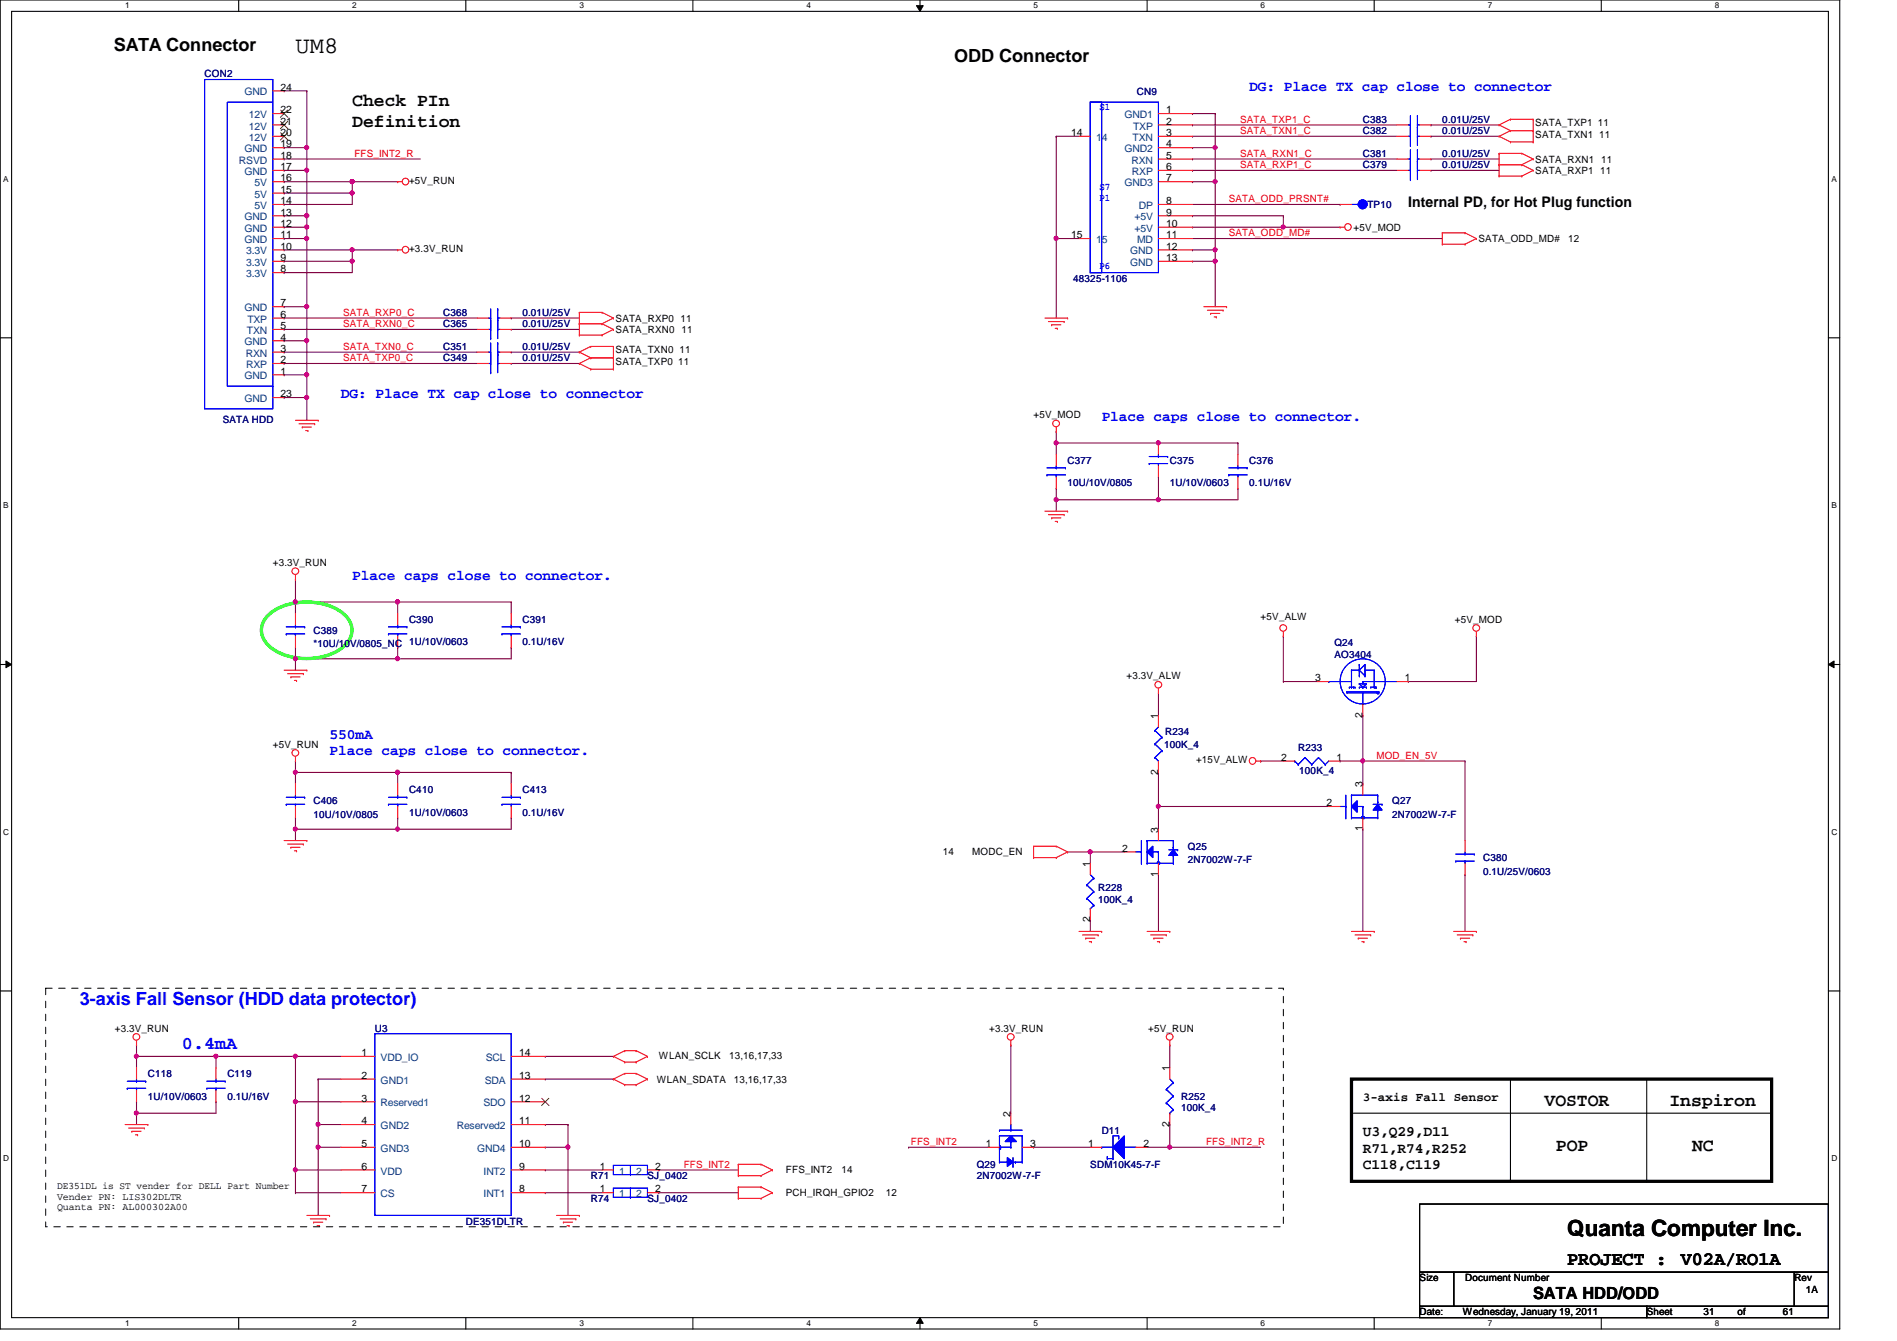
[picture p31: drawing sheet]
<svg xmlns="http://www.w3.org/2000/svg" width="297mm" height="210mm" viewBox="0 0 297 210" stroke-linecap="round" stroke-linejoin="round" font-family="sans-serif">
<defs><g id="words">
<text font-size="3.7" x="46.3" y="8.3">UM8</text>
<text font-size="3.5" x="245.4" y="193.5">Quanta Computer Inc.</text>
<g font-size="3">
<text x="245.4" y="198.1">PROJECT :</text>
<text x="263.2" y="198.1">V02A/RO1A</text>
</g>
<g font-size="2.8">
<text x="17.8" y="8">SATA Connector</text>
<text x="149.4" y="9.7">ODD Connector</text>
<text x="55.2" y="16.6">Check PIn</text>
<text x="55.2" y="19.8">Definition</text>
<text x="241.8" y="173.1">VOSTOR</text>
<text x="261.4" y="173.1">Inspiron</text>
<text x="243.6" y="180.2">POP</text>
<text x="265" y="180.2">NC</text>
</g>
<g font-size="2.8" fill="#00f">
<text x="12.5" y="157.3">3-axis Fall Sensor (HDD data protector)</text>
<text x="28.5" y="164.2">0.4mA</text>
</g>
<text font-size="2.6" x="240.1" y="203.3">SATA HDD/ODD</text>
<g font-size="2.3" fill="#00f">
<text x="195.6" y="14.3">DG: Place TX cap close to connector</text>
<text x="53.4" y="62.3">DG: Place TX cap close to connector</text>
<text x="172.5" y="65.9">Place caps close to connector.</text>
<text x="55.2" y="90.8">Place caps close to connector.</text>
<text x="51.6" y="115.7">550mA</text>
<text x="51.6" y="118.2">Place caps close to connector.</text>
</g>
<g font-size="2.3">
<text x="220.5" y="32.3">Internal PD, for Hot Plug function</text>
<text x="213.4" y="177.9">U3,Q29,D11</text>
<text x="213.4" y="180.4">R71,R74,R252</text>
<text x="213.4" y="183">C118,C119</text>
</g>
<text font-size="1.9" x="213.4" y="172.3">3-axis Fall Sensor</text>
<g font-size="1.6" fill="#000080">
<text x="32" y="12.1">CON2</text>
<text x="178" y="14.9">CN9</text>
<text x="213.4" y="21">C382</text>
<text x="213.4" y="19.2">C383</text>
<text x="225.8" y="21">0.01U/25V</text>
<text x="225.8" y="19.2">0.01U/25V</text>
<text x="213.4" y="26.3">C379</text>
<text x="213.4" y="24.6">C381</text>
<text x="225.8" y="26.3">0.01U/25V</text>
<text x="225.8" y="24.6">0.01U/25V</text>
<text x="214.1" y="32.6">TP10</text>
<text x="168.1" y="44.1">48325-1106</text>
<text x="69.4" y="49.4">C368</text>
<text x="69.4" y="51.2">C365</text>
<text x="81.8" y="49.4">0.01U/25V</text>
<text x="81.8" y="51.2">0.01U/25V</text>
<text x="69.4" y="56.6">C349</text>
<text x="69.4" y="54.8">C351</text>
<text x="81.8" y="56.6">0.01U/25V</text>
<text x="81.8" y="54.8">0.01U/25V</text>
<text x="34.9" y="66.2">SATA HDD</text>
<text x="167.2" y="72.6">C377</text>
<text x="167.2" y="76.1">10U/10V/0805</text>
<text x="183.2" y="72.6">C375</text>
<text x="183.2" y="76.1">1U/10V/0603</text>
<text x="195.6" y="72.6">C376</text>
<text x="195.6" y="76.1">0.1U/16V</text>
<text x="49.1" y="99.2">C389</text>
<text x="49.1" y="101.3">*10U/10V/0805_NC 1U/10V/0603</text>
<text x="64" y="97.5">C390</text>
<text x="81.8" y="97.5">C391</text>
<text x="81.8" y="101">0.1U/16V</text>
<text x="209" y="101.2">Q24</text>
<text x="209" y="103">AO3404</text>
<text x="182.3" y="117">100K_4</text>
<text x="182.5" y="115.1">R234</text>
<text x="203.3" y="117.6">R233</text>
<text x="49.1" y="125.9">C406</text>
<text x="64" y="124.1">C410</text>
<text x="81.8" y="124.1">C413</text>
<text x="203.5" y="121.1">100K_4</text>
<text x="218" y="125.9">Q27</text>
<text x="49.1" y="128">10U/10V/0805</text>
<text x="64" y="127.7">1U/10V/0603</text>
<text x="81.8" y="127.7">0.1U/16V</text>
<text x="218" y="128">2N7002W-7-F</text>
<text x="186" y="133">Q25</text>
<text x="186" y="135.1">2N7002W-7-F</text>
<text x="232.2" y="134.8">C380</text>
<text x="232.2" y="136.9">0.1U/25V/0603</text>
<text x="172" y="139.4">R228</text>
<text x="172" y="141.4">100K_4</text>
<text x="58.7" y="161.5">U3</text>
<text x="23.2" y="168.6">C118</text>
<text x="23.2" y="172.1">1U/10V/0603</text>
<text x="35.6" y="168.6">C119</text>
<text x="35.6" y="172.1">0.1U/16V</text>
<text x="185" y="172.1">R252</text>
<text x="185" y="173.9">100K_4</text>
<text x="172.5" y="177.5">D11</text>
<text x="92.5" y="184.6">R71</text>
<text x="101.4" y="184.6">SJ_0402</text>
<text x="152.9" y="182.8">Q29</text>
<text x="152.9" y="184.6">2N7002W-7-F</text>
<text x="170.7" y="182.8">SDM10K45-7-F</text>
<text x="72.9" y="191.7">DE351DLTR</text>
<text x="92.5" y="188.1">R74</text>
<text x="101.4" y="188.1">SJ_0402</text>
</g>
<g font-size="1.6" fill="#004080">
<text x="38.3" y="14.9">GND</text>
<text x="38.3" y="23.8">GND</text>
<text x="39" y="18.5">12V</text>
<text x="39" y="22.1">12V</text>
<text x="39" y="20.3">12V</text>
<text x="171.6" y="22.1">14</text>
<text x="176.1" y="18.5">GND1</text>
<text x="176.1" y="23.8">GND2</text>
<text x="177.3" y="22.1">TXN</text>
<text x="177.4" y="20.3">TXP</text>
<text x="37.4" y="25.6">RSVD</text>
<text x="38.3" y="27.4">GND</text>
<text x="39.9" y="29.2">5V</text>
<text x="176.1" y="29.2">GND3</text>
<text x="177.2" y="25.6">RXN</text>
<text x="177.2" y="27.4">RXP</text>
<text x="38.3" y="34.5">GND</text>
<text x="39.9" y="32.7">5V</text>
<text x="39.9" y="30.9">5V</text>
<text x="177.6" y="34.5">+5V</text>
<text x="178.3" y="32.7">DP</text>
<text x="38.3" y="36.3">GND</text>
<text x="38.3" y="38.1">GND</text>
<text x="38.5" y="39.8">3.3V</text>
<text x="38.5" y="41.6">3.3V</text>
<text x="171.6" y="38.1">15</text>
<text x="177" y="39.8">GND</text>
<text x="177" y="41.6">GND</text>
<text x="177.6" y="36.3">+5V</text>
<text x="178.1" y="38.1">MD</text>
<text x="38.5" y="43.4">3.3V</text>
<text x="38.3" y="48.7">GND</text>
<text x="38.6" y="52.3">TXN</text>
<text x="38.7" y="50.5">TXP</text>
<text x="38.3" y="54.1">GND</text>
<text x="38.3" y="59.4">GND</text>
<text x="38.5" y="55.8">RXN</text>
<text x="38.6" y="57.6">RXP</text>
<text x="38.3" y="62.9">GND</text>
<text x="59.6" y="166.1">VDD_IO</text>
<text x="76.1" y="166.1">SCL</text>
<text x="59.6" y="169.6">GND1</text>
<text x="59.6" y="173.2">Reserved1</text>
<text x="75.7" y="173.2">SDO</text>
<text x="75.9" y="169.6">SDA</text>
<text x="59.6" y="176.7">GND2</text>
<text x="71.5" y="176.7">Reserved2</text>
<text x="59.6" y="180.3">GND3</text>
<text x="59.6" y="183.9">VDD</text>
<text x="74.7" y="180.3">GND4</text>
<text x="75.7" y="183.9">INT2</text>
<text x="96.9" y="183.9">1</text>
<text x="99.6" y="183.9">2</text>
<text x="59.6" y="187.4">CS</text>
<text x="75.7" y="187.4">INT1</text>
<text x="96.9" y="187.4">1</text>
<text x="99.6" y="187.4">2</text>
</g>
<g font-size="1.6">
<text x="43.9" y="17.7">22</text>
<text x="43.9" y="14.2">24</text>
<text x="182.6" y="17.7">1</text>
<text x="43.9" y="21.3">20</text>
<text x="43.9" y="19.5">21</text>
<text x="43.9" y="23.1">19</text>
<text x="167.7" y="21.3">14</text>
<text x="182.6" y="23.1">4</text>
<text x="182.6" y="19.5">2</text>
<text x="182.6" y="21.3">3</text>
<text x="240.4" y="19.8">SATA_TXP1 11</text>
<text x="240.4" y="21.5">SATA_TXN1 11</text>
<text x="43.9" y="24.8">18</text>
<text x="43.9" y="28.4">16</text>
<text x="43.9" y="26.6">17</text>
<text x="64" y="28.8">+5V_RUN</text>
<text x="182.6" y="28.4">7</text>
<text x="182.6" y="24.8">5</text>
<text x="182.6" y="26.6">6</text>
<text x="240.4" y="25.4">SATA_RXN1 11</text>
<text x="240.4" y="27.2">SATA_RXP1 11</text>
<text x="43.9" y="32">14</text>
<text x="43.9" y="35.5">12</text>
<text x="43.9" y="30.2">15</text>
<text x="43.9" y="33.7">13</text>
<text x="182.6" y="32">8</text>
<text x="182.6" y="33.7">9</text>
<text x="182.6" y="35.5">10</text>
<text x="43.9" y="39.1">10</text>
<text x="43.9" y="37.3">11</text>
<text x="43.9" y="40.9">9</text>
<text x="64" y="39.5">+3.3V_RUN</text>
<text x="167.7" y="37.3">15</text>
<text x="182.6" y="37.3">11</text>
<text x="182.6" y="39.1">12</text>
<text x="182.6" y="40.9">13</text>
<text x="212" y="36.1">+5V_MOD</text>
<text x="231.5" y="37.9">SATA_ODD_MD#</text>
<text x="245.6" y="37.9">12</text>
<text x="43.9" y="42.6">8</text>
<text x="43.9" y="48">7</text>
<text x="43.9" y="49.7">6</text>
<text x="43.9" y="53.3">4</text>
<text x="43.9" y="51.5">5</text>
<text x="96.4" y="52.1">SATA_RXN0 11</text>
<text x="96.4" y="50.3">SATA_RXP0 11</text>
<text x="43.9" y="56.9">2</text>
<text x="43.9" y="55.1">3</text>
<text x="43.9" y="58.6">1</text>
<text x="96.4" y="57.1">SATA_TXP0 11</text>
<text x="96.4" y="55.3">SATA_TXN0 11</text>
<text x="43.9" y="62.2">23</text>
<text x="161.8" y="65.4">+5V_MOD</text>
<text x="42.7" y="88.6">+3.3V_RUN</text>
<text x="197.4" y="97.1">+5V_ALW</text>
<text x="227.8" y="97.5">+5V_MOD</text>
<text x="176.4" y="106.3">+3.3V_ALW</text>
<text x="205.9" y="106.6">3</text>
<text x="220" y="106.6">1</text>
<text x="181.4" y="112.6" transform="rotate(-90 181.4 112.6)">1</text>
<text x="213.4" y="112.4" transform="rotate(-90 213.4 112.4)">2</text>
<text x="42.7" y="117">+5V_RUN</text>
<text x="187.3" y="119.5">+15V_ALW</text>
<text x="200.6" y="119.1">2</text>
<text x="209.3" y="119.1">1</text>
<text x="181.4" y="121.2" transform="rotate(-90 181.4 121.2)">2</text>
<text x="213.4" y="123.2" transform="rotate(-90 213.4 123.2)">3</text>
<text x="181.4" y="130.3" transform="rotate(-90 181.4 130.3)">3</text>
<text x="207.7" y="126.2">2</text>
<text x="213.4" y="130.1" transform="rotate(-90 213.4 130.1)">1</text>
<text x="147.6" y="133.9">14</text>
<text x="152.2" y="133.9">MODC_EN</text>
<text x="170.7" y="135.7" transform="rotate(-90 170.7 135.7)">1</text>
<text x="175.7" y="133.3">2</text>
<text x="181.4" y="137.2" transform="rotate(-90 181.4 137.2)">1</text>
<text x="170.7" y="144.4" transform="rotate(-90 170.7 144.4)">2</text>
<text x="18" y="161.5">+3.3V_RUN</text>
<text x="154.9" y="161.5">+3.3V_RUN</text>
<text x="179.8" y="161.5">+5V_RUN</text>
<text x="56.6" y="165.3">1</text>
<text x="81.3" y="165.3">14</text>
<text x="103.2" y="165.7">WLAN_SCLK</text>
<text x="114.2" y="165.7">13,16,17,33</text>
<text x="183.1" y="167.7" transform="rotate(-90 183.1 167.7)">1</text>
<text x="56.6" y="168.9">2</text>
<text x="56.6" y="172.4">3</text>
<text x="81.3" y="172.4">12</text>
<text x="81.3" y="168.9">13</text>
<text x="102.8" y="169.5">WLAN_SDATA</text>
<text x="114.9" y="169.5">13,16,17,33</text>
<text x="56.6" y="176">4</text>
<text x="56.6" y="179.5">5</text>
<text x="81.3" y="179.5">10</text>
<text x="81.3" y="176">11</text>
<text x="154.4" y="179.5">1</text>
<text x="158.2" y="174.8" transform="rotate(-90 158.2 174.8)">2</text>
<text x="161.3" y="179.5">3</text>
<text x="170.4" y="179.5">1</text>
<text x="179.1" y="179.5">2</text>
<text x="183.1" y="176.4" transform="rotate(-90 183.1 176.4)">2</text>
<text x="56.6" y="183.1">6</text>
<text x="81.3" y="183.1">9</text>
<text x="93.9" y="183.1">1</text>
<text x="102.6" y="183.1">2</text>
<text x="123.1" y="183.7">FFS_INT2</text>
<text x="131.8" y="183.7">14</text>
<text x="8.9" y="186.1">DE351DL is ST vender for DELL Part Number</text>
<text x="8.9" y="187.8">Vender PN: LIS302DLTR</text>
<text x="8.9" y="189.4">Quanta PN: AL000302A00</text>
<text x="56.6" y="186.6">7</text>
<text x="81.3" y="186.6">8</text>
<text x="93.9" y="186.6">1</text>
<text x="102.6" y="186.6">2</text>
<text x="123.1" y="187.2">PCH_IRQH_GPIO2</text>
<text x="138.7" y="187.2">12</text>
<text x="222.3" y="200.6">Size</text>
<text x="229.4" y="200.6">Document Number</text>
<text x="281" y="200.6">Rev</text>
<text x="282.7" y="202.4">1A</text>
<text x="222.3" y="205.9">Date:</text>
<text x="229.1" y="205.9">Wednesday, January 19, 2011</text>
<text x="257.8" y="205.9">Sheet</text>
<text x="266.7" y="205.9">31</text>
<text x="272.1" y="205.9">of</text>
<text x="279.2" y="205.9">61</text>
</g>
<g font-size="1.6" fill="#00f">
<text x="172.2" y="17.2">S1</text>
<text x="172.2" y="29.7">S7</text>
<text x="172.2" y="31.5">P1</text>
<text x="172.2" y="42.1">P6</text>
</g>
<g font-size="1.6" fill="#f00">
<text x="194.2" y="21">SATA_TXN1_C</text>
<text x="194.2" y="19.2">SATA_TXP1_C</text>
<text x="55.5" y="24.6">FFS_INT2_R</text>
<text x="194.2" y="26.3">SATA_RXP1_C</text>
<text x="194.2" y="24.6">SATA_RXN1_C</text>
<text x="192.4" y="31.7">SATA_ODD_PRSNT#</text>
<text x="192.4" y="37">SATA_ODD_MD#</text>
<text x="53.7" y="51.2">SATA_RXN0_C</text>
<text x="53.7" y="49.4">SATA_RXP0_C</text>
<text x="53.7" y="54.8">SATA_TXN0_C</text>
<text x="53.7" y="56.6">SATA_TXP0_C</text>
<text x="215.5" y="118.8">MOD_EN_5V</text>
<text x="142.6" y="179.2">FFS_INT2</text>
<text x="188.8" y="179.2">FFS_INT2_R</text>
<text x="107.1" y="182.8">FFS_INT2</text>
</g>
<g font-size="1.3">
<text x="19.6" y="1.3">1</text>
<text x="55.2" y="1.3">2</text>
<text x="90.7" y="1.3">3</text>
<text x="126.3" y="1.3">4</text>
<text x="161.8" y="1.3">5</text>
<text x="197.4" y="1.3">6</text>
<text x="233" y="1.3">7</text>
<text x="268.5" y="1.3">8</text>
<text x=".5" y="28.4">A</text>
<text x="286.8" y="28.4">A</text>
<text x=".5" y="79.5">B</text>
<text x="286.8" y="79.5">B</text>
<text x=".5" y="130.7">C</text>
<text x="286.8" y="130.7">C</text>
<text x=".5" y="181.8">D</text>
<text x="286.8" y="181.8">D</text>
<text x="19.6" y="207.6">1</text>
<text x="55.2" y="207.6">2</text>
<text x="90.7" y="207.6">3</text>
<text x="126.3" y="207.6">4</text>
<text x="161.8" y="207.6">5</text>
<text x="197.4" y="207.6">6</text>
<text x="233" y="207.6">7</text>
<text x="268.5" y="207.6">8</text>
</g>
</g></defs>
<path d="M0 0h288.1v208h-288.1zM1.8 1.8h284.5v204.4h-284.5z" fill="none" stroke="#000" stroke-width=".17"/>
<g fill="#fff">
<path d="M19.6 .2h.7v1.4h-.7z"/>
<path d="M19.6 206.4h.7v1.4h-.7z"/>
</g>
<path d="M37.4 0v1.8M37.4 206.2v1.8" fill="none" stroke="#000" stroke-width=".17"/>
<g fill="#fff">
<path d="M55.2 .2h.6v1.4h-.6z"/>
<path d="M55.2 206.4h.6v1.4h-.6z"/>
</g>
<path d="M72.9 0v1.8M72.9 206.2v1.8" fill="none" stroke="#000" stroke-width=".17"/>
<g fill="#fff">
<path d="M90.7 .2h.7v1.4h-.7z"/>
<path d="M90.7 206.4h.7v1.4h-.7z"/>
</g>
<path d="M108.5 0v1.8M108.5 206.2v1.8" fill="none" stroke="#000" stroke-width=".17"/>
<g fill="#fff">
<path d="M126.3 .2h.7v1.4h-.7z"/>
<path d="M126.3 206.4h.7v1.4h-.7z"/>
</g>
<path d="M144.1 0v1.8M144.1 206.2v1.8" fill="none" stroke="#000" stroke-width=".17"/>
<path d="M143.5 .9h1.1l-.5 .9zM144.1 206.2l.5 .9h-1.1z" fill="#000"/>
<path d="M143.5 .9h1.1l-.5 .9zM144.1 206.2l.5 .9h-1.1z" fill="none" stroke="#000" stroke-width=".16"/>
<g fill="#fff">
<path d="M161.8 .2h.7v1.4h-.7z"/>
<path d="M161.8 206.4h.7v1.4h-.7z"/>
</g>
<path d="M179.6 0v1.8M179.6 206.2v1.8" fill="none" stroke="#000" stroke-width=".17"/>
<g fill="#fff">
<path d="M197.4 .2h.7v1.4h-.7z"/>
<path d="M197.4 206.4h.7v1.4h-.7z"/>
</g>
<path d="M215.2 0v1.8M215.2 206.2v1.8" fill="none" stroke="#000" stroke-width=".17"/>
<g fill="#fff">
<path d="M233 .2h.6v1.4h-.6z"/>
<path d="M233 206.4h.6v1.4h-.6z"/>
</g>
<path d="M250.7 0v1.8M250.7 206.2v1.8" fill="none" stroke="#000" stroke-width=".17"/>
<g fill="#fff">
<path d="M268.5 .2h.7v1.4h-.7z"/>
<path d="M268.5 206.4h.7v1.4h-.7z"/>
<path d="M.5 27.3h.8v1.4h-.8z"/>
<path d="M286.8 27.3h.8v1.4h-.8z"/>
<path d="M.5 78.4h.8v1.4h-.8z"/>
<path d="M286.8 78.4h.8v1.4h-.8z"/>
</g>
<path d="M0 52.9h1.8M286.3 52.9h1.8" fill="none" stroke="#000" stroke-width=".17"/>
<g fill="#fff">
<path d="M.5 129.5h.9v1.4h-.9z"/>
<path d="M286.8 129.5h.9v1.4h-.9z"/>
</g>
<path d="M0 104h1.8M286.3 104h1.8" fill="none" stroke="#000" stroke-width=".17"/>
<path d="M.9 103.5l.9 .5-.9 .5zM286.3 104l.9-.5v1z" fill="#000"/>
<path d="M.9 103.5l.9 .5-.9 .5zM286.3 104l.9-.5v1z" fill="none" stroke="#000" stroke-width=".16"/>
<g fill="#fff">
<path d="M.5 180.6h.9v1.4h-.9z"/>
<path d="M286.8 180.6h.9v1.4h-.9z"/>
</g>
<path d="M0 155.1h1.8M286.3 155.1h1.8" fill="none" stroke="#000" stroke-width=".17"/>
<path d="M55.2 28.4h.1M55.2 28.4v1.8M186.7 32h23.1M209.8 32h.1" fill="none" stroke="#800040" stroke-width=".17"/>
<circle cx="55.1" cy="28.4" r=".32" fill="#f0f"/>
<circle cx="55.1" cy="28.4" r=".32" fill="none" stroke="#f0f" stroke-width=".17"/>
<path d="M48 14.2h.1M48 14.2v8.9M44.5 24.9h.1M44.5 24.9h21.3M48 37.3h.1M48 37.3v10.7M44.5 51.6h.1M44.5 51.6h30.2M80 51.6h.1M80 51.6h10.7" fill="none" stroke="#800040" stroke-width=".17"/>
<circle cx="48" cy="37.3" r=".32" fill="#f0f"/>
<circle cx="48" cy="37.3" r=".32" fill="none" stroke="#f0f" stroke-width=".17"/>
<path d="M44.5 53.3h.1M48 48h.1M48 48v5.3h-3.5" fill="none" stroke="#800040" stroke-width=".17"/>
<circle cx="48" cy="48" r=".32" fill="#f0f"/>
<circle cx="48" cy="48" r=".32" fill="none" stroke="#f0f" stroke-width=".17"/>
<path d="M44.5 14.2h.1M44.5 14.2h3.5M48 23.1h.1M48 23.1v3.6" fill="none" stroke="#800040" stroke-width=".17"/>
<circle cx="48" cy="23.1" r=".32" fill="#f0f"/>
<circle cx="48" cy="23.1" r=".32" fill="none" stroke="#f0f" stroke-width=".17"/>
<path d="M44.5 33.8h.1M44.5 33.8h3.5M48 33.8h.1M48 33.8v1.8" fill="none" stroke="#800040" stroke-width=".17"/>
<circle cx="48" cy="33.8" r=".32" fill="#f0f"/>
<circle cx="48" cy="33.8" r=".32" fill="none" stroke="#f0f" stroke-width=".17"/>
<path d="M48 58.7h.1M48 58.7v3.5h-3.5M44.5 62.2h.1" fill="none" stroke="#800040" stroke-width=".17"/>
<circle cx="48" cy="62.2" r=".32" fill="#f0f"/>
<circle cx="48" cy="62.2" r=".32" fill="none" stroke="#f0f" stroke-width=".17"/>
<circle cx="48" cy="58.6" r=".32" fill="#f0f"/>
<circle cx="48" cy="58.6" r=".32" fill="none" stroke="#f0f" stroke-width=".17"/>
<path d="M44.5 23.1h.1M44.5 35.6h.1M44.5 23.1h3.5M44.5 35.6h3.5M48 35.6h.1M48 35.6v1.7" fill="none" stroke="#800040" stroke-width=".17"/>
<circle cx="48" cy="35.5" r=".32" fill="#f0f"/>
<circle cx="48" cy="35.5" r=".32" fill="none" stroke="#f0f" stroke-width=".17"/>
<path d="M44.5 28.4h.1M44.5 28.4h17.8M55.2 28.4h.1M44.5 48h.1M44.5 48h3.5" fill="none" stroke="#800040" stroke-width=".17"/>
<circle cx="55.1" cy="28.4" r=".32" fill="#f0f"/>
<circle cx="55.1" cy="28.4" r=".32" fill="none" stroke="#f0f" stroke-width=".17"/>
<path d="M44.5 30.2h.1M44.5 30.2h10.7" fill="none" stroke="#800040" stroke-width=".17"/>
<circle cx="55.1" cy="30.2" r=".32" fill="#f0f"/>
<circle cx="55.1" cy="30.2" r=".32" fill="none" stroke="#f0f" stroke-width=".17"/>
<path d="M44.5 32h.1M44.5 39.1h.1M44.5 39.1h10.7M55.2 30.2h.1M55.2 39.1h.1M55.2 30.2v1.8h-10.7M55.2 39.1v1.8h-10.7M44.5 40.9h.1" fill="none" stroke="#800040" stroke-width=".17"/>
<circle cx="55.1" cy="40.9" r=".32" fill="#f0f"/>
<circle cx="55.1" cy="40.9" r=".32" fill="none" stroke="#f0f" stroke-width=".17"/>
<circle cx="55.1" cy="39.1" r=".32" fill="#f0f"/>
<circle cx="55.1" cy="39.1" r=".32" fill="none" stroke="#f0f" stroke-width=".17"/>
<path d="M44.5 37.3h.1M44.5 37.3h3.5M55.2 39.1h.1M55.2 39.1h7.1M44.5 42.7h.1M44.5 58.7h.1M48 53.3h.1M48 53.3v5.4h-3.5M55.2 40.9h.1M55.2 40.9v1.8h-10.7M48 62.2h.1M48 62.2v3.6" fill="none" stroke="#800040" stroke-width=".17"/>
<circle cx="48" cy="53.3" r=".32" fill="#f0f"/>
<circle cx="48" cy="53.3" r=".32" fill="none" stroke="#f0f" stroke-width=".17"/>
<path d="M44.5 26.7h.1M44.5 26.7h3.5M48 26.7h.1M48 26.7v7.1" fill="none" stroke="#800040" stroke-width=".17"/>
<circle cx="48" cy="33.8" r=".32" fill="#f0f"/>
<circle cx="48" cy="33.8" r=".32" fill="none" stroke="#f0f" stroke-width=".17"/>
<circle cx="48" cy="26.6" r=".32" fill="#f0f"/>
<circle cx="48" cy="26.6" r=".32" fill="none" stroke="#f0f" stroke-width=".17"/>
<g fill="none" stroke="#800040" stroke-width=".17">
<path d="M186.7 35.6h.1M201 33.8h.1M201 33.8v1.8h-14.3M44.5 55.1h.1M44.5 49.8h.1M44.5 56.9h.1M44.5 55.1h30.2M44.5 49.8h30.2M44.5 56.9h30.2M80 55.1h.1M80 49.8h.1M80 56.9h.1"/>
<path d="M80 55.1h10.7M80 49.8h10.7M80 56.9h10.7M186.7 40.9h.1M186.7 40.9h3.6M190.3 40.9h.1M190.3 40.9v7.1"/>
</g>
<circle cx="190.3" cy="40.9" r=".32" fill="#f0f"/>
<circle cx="190.3" cy="40.9" r=".32" fill="none" stroke="#f0f" stroke-width=".17"/>
<path d="M190.3 17.8h.1M190.3 17.8v5.3h-3.6M186.7 23.1h.1M190.3 28.4h.1M190.3 28.4v10.7" fill="none" stroke="#800040" stroke-width=".17"/>
<circle cx="190.3" cy="28.4" r=".32" fill="#f0f"/>
<circle cx="190.3" cy="28.4" r=".32" fill="none" stroke="#f0f" stroke-width=".17"/>
<path d="M186.7 39.1h.1M186.7 39.1h3.6" fill="none" stroke="#800040" stroke-width=".17"/>
<circle cx="190.3" cy="39.1" r=".32" fill="#f0f"/>
<circle cx="190.3" cy="39.1" r=".32" fill="none" stroke="#f0f" stroke-width=".17"/>
<path d="M201 35.6h.1M201 35.6h8.8" fill="none" stroke="#800040" stroke-width=".17"/>
<circle cx="200.9" cy="35.5" r=".32" fill="#f0f"/>
<circle cx="200.9" cy="35.5" r=".32" fill="none" stroke="#f0f" stroke-width=".17"/>
<g fill="none" stroke="#800040" stroke-width=".17">
<path d="M186.7 17.8h.1M186.7 17.8h3.6M186.7 33.8h.1M186.7 26.7h.1M186.7 24.9h.1M186.7 28.4h.1M186.7 33.8h14.3M186.7 26.7h32M186.7 24.9h32M190.3 23.1h.1M190.3 23.1v5.3h-3.6M224.1 26.7h.1"/>
<path d="M224.1 24.9h.1M224.1 26.7h10.6M224.1 24.9h10.6"/>
</g>
<circle cx="190.3" cy="23.1" r=".32" fill="#f0f"/>
<circle cx="190.3" cy="23.1" r=".32" fill="none" stroke="#f0f" stroke-width=".17"/>
<path d="M165.4 37.3h.1M165.4 21.3h.1M165.4 37.3v12.5M165.4 21.3h3.5M165.4 37.3h3.5" fill="none" stroke="#800040" stroke-width=".17"/>
<circle cx="165.4" cy="37.3" r=".32" fill="#f0f"/>
<circle cx="165.4" cy="37.3" r=".32" fill="none" stroke="#f0f" stroke-width=".17"/>
<g fill="none" stroke="#800040" stroke-width=".17">
<path d="M186.7 19.6h.1M186.7 19.6h32M224.1 19.6h.1M224.1 19.6h10.6M165.4 21.3h.1M165.4 21.3v16M186.7 21.3h.1M186.7 21.3h32M190.3 39.1h.1M190.3 39.1v1.8M224.1 21.3h.1M224.1 21.3h10.6"/>
<path d="M46.3 94.2h.1M46.3 94.2h16M80 94.2h.1M80 94.2v1.8"/>
</g>
<circle cx="62.2" cy="94.2" r=".32" fill="#f0f"/>
<circle cx="62.2" cy="94.2" r=".32" fill="none" stroke="#f0f" stroke-width=".17"/>
<circle cx="46.2" cy="94.2" r=".32" fill="#f0f"/>
<circle cx="46.2" cy="94.2" r=".32" fill="none" stroke="#f0f" stroke-width=".17"/>
<path d="M46.3 94.2h.1M46.3 94.2v1.8M62.3 94.2h.1M62.3 94.2v1.8M46.3 103.1h.1M46.3 103.1h16M80 101.3h.1M80 101.3v1.8" fill="none" stroke="#800040" stroke-width=".17"/>
<circle cx="46.2" cy="103.1" r=".32" fill="#f0f"/>
<circle cx="46.2" cy="103.1" r=".32" fill="none" stroke="#f0f" stroke-width=".17"/>
<path d="M62.3 94.2h.1M62.3 94.2h17.7" fill="none" stroke="#800040" stroke-width=".17"/>
<circle cx="62.2" cy="94.2" r=".32" fill="#f0f"/>
<circle cx="62.2" cy="94.2" r=".32" fill="none" stroke="#f0f" stroke-width=".17"/>
<path d="M62.3 103.1h.1M62.3 103.1h17.7" fill="none" stroke="#800040" stroke-width=".17"/>
<circle cx="62.2" cy="103.1" r=".32" fill="#f0f"/>
<circle cx="62.2" cy="103.1" r=".32" fill="none" stroke="#f0f" stroke-width=".17"/>
<g fill="none" stroke="#800040" stroke-width=".17">
<path d="M46.3 90.7h.1M46.3 90.7v3.5M46.3 101.3h.1M46.3 103.1h.1M46.3 119.1h.1M46.3 101.3v3.6M46.3 119.1v1.8M62.3 101.3h.1M62.3 101.3v1.8M46.3 120.9h.1M46.3 120.9h16M80 120.9h.1"/>
<path d="M80 120.9v1.8"/>
</g>
<circle cx="62.2" cy="120.9" r=".32" fill="#f0f"/>
<circle cx="62.2" cy="120.9" r=".32" fill="none" stroke="#f0f" stroke-width=".17"/>
<circle cx="46.2" cy="120.9" r=".32" fill="#f0f"/>
<circle cx="46.2" cy="120.9" r=".32" fill="none" stroke="#f0f" stroke-width=".17"/>
<path d="M46.3 120.9h.1M46.3 129.8h.1M46.3 120.9v1.8M46.3 129.8h16M62.3 120.9h.1M62.3 120.9v1.8M80 128h.1M80 128v1.8" fill="none" stroke="#800040" stroke-width=".17"/>
<circle cx="46.2" cy="129.8" r=".32" fill="#f0f"/>
<circle cx="46.2" cy="129.8" r=".32" fill="none" stroke="#f0f" stroke-width=".17"/>
<path d="M62.3 120.9h.1M62.3 120.9h17.7" fill="none" stroke="#800040" stroke-width=".17"/>
<circle cx="62.2" cy="120.9" r=".32" fill="#f0f"/>
<circle cx="62.2" cy="120.9" r=".32" fill="none" stroke="#f0f" stroke-width=".17"/>
<path d="M62.3 129.8h.1M62.3 129.8h17.7" fill="none" stroke="#800040" stroke-width=".17"/>
<circle cx="62.2" cy="129.8" r=".32" fill="#f0f"/>
<circle cx="62.2" cy="129.8" r=".32" fill="none" stroke="#f0f" stroke-width=".17"/>
<path d="M165.4 78.2h.1M165.4 78.2h16M46.3 128h.1M46.3 129.8h.1M46.3 128v3.6M62.3 128h.1M62.3 128v1.8" fill="none" stroke="#800040" stroke-width=".17"/>
<circle cx="165.4" cy="78.2" r=".32" fill="#f0f"/>
<circle cx="165.4" cy="78.2" r=".32" fill="none" stroke="#f0f" stroke-width=".17"/>
<g fill="none" stroke="#800040" stroke-width=".17">
<path d="M165.4 67.6h.1M165.4 69.3h.1M165.4 76.5h.1M165.4 67.6v3.5M165.4 76.5v1.7M181.4 69.3h.1M181.4 74.7h.1M181.4 78.2h.1M181.4 69.3h12.4M181.4 74.7v3.5M181.4 78.2h12.4M193.8 69.3h.1"/>
<path d="M193.8 69.3v1.8"/>
</g>
<circle cx="181.4" cy="78.2" r=".32" fill="#f0f"/>
<circle cx="181.4" cy="78.2" r=".32" fill="none" stroke="#f0f" stroke-width=".17"/>
<path d="M165.4 78.2h.1M165.4 69.3h.1M165.4 78.2v1.8M165.4 69.3h16" fill="none" stroke="#800040" stroke-width=".17"/>
<circle cx="181.4" cy="69.3" r=".32" fill="#f0f"/>
<circle cx="181.4" cy="69.3" r=".32" fill="none" stroke="#f0f" stroke-width=".17"/>
<circle cx="165.4" cy="69.3" r=".32" fill="#f0f"/>
<circle cx="165.4" cy="69.3" r=".32" fill="none" stroke="#f0f" stroke-width=".17"/>
<path d="M193.8 76.5h.1M193.8 76.5v1.7M170.7 133.3h.1M170.7 133.3h5.4" fill="none" stroke="#800040" stroke-width=".17"/>
<circle cx="170.7" cy="133.3" r=".32" fill="#f0f"/>
<circle cx="170.7" cy="133.3" r=".32" fill="none" stroke="#f0f" stroke-width=".17"/>
<path d="M167.2 133.3h.1M167.2 133.3h3.5M170.7 133.3h.1M170.7 133.3v1.8M181.4 126.2h.1M181.4 126.2h26.7" fill="none" stroke="#800040" stroke-width=".17"/>
<circle cx="181.4" cy="126.2" r=".32" fill="#f0f"/>
<circle cx="181.4" cy="126.2" r=".32" fill="none" stroke="#f0f" stroke-width=".17"/>
<g fill="none" stroke="#800040" stroke-width=".17">
<path d="M201 99.6h.1M201 99.6v7.1M231.2 99.6h.1M231.2 99.6v7.1h-10.7M181.4 112h.1M181.4 108.5v3.5M197.4 119.1h.1M197.4 119.1h3.6M201 106.7h.1M201 106.7h5.3M209.8 119.1h.1M209.8 119.1h19.6"/>
<path d="M213.4 112h.1M213.4 119.1h.1M213.4 112v10.7M220.5 106.7h.1M229.4 119.1h.1M229.4 119.1v12.5M181.4 129.8h.1M181.4 120.9h.1M181.4 136.9h.1M181.4 120.9v8.9M181.4 136.9v8.9M213.4 122.7h.1"/>
<path d="M229.4 136.9h.1M229.4 136.9v8.9M170.7 144h.1M170.7 144v1.8"/>
</g>
<circle cx="213.4" cy="119.1" r=".32" fill="#f0f"/>
<circle cx="213.4" cy="119.1" r=".32" fill="none" stroke="#f0f" stroke-width=".17"/>
<path d="M213.4 129.8h.1M213.4 129.8v16M33.8 165.4h.1M33.8 165.4h12.5M46.3 165.4h.1M46.3 172.5h.1M46.3 165.4v7.1M46.3 172.5h7.1" fill="none" stroke="#800040" stroke-width=".17"/>
<circle cx="33.8" cy="165.3" r=".32" fill="#f0f"/>
<circle cx="33.8" cy="165.3" r=".32" fill="none" stroke="#f0f" stroke-width=".17"/>
<path d="M21.4 174.2h.1M21.4 165.4h.1M21.4 174.2h12.4M21.4 165.4v1.7M49.8 176h.1M49.8 179.6h.1M49.8 176h3.6M49.8 179.6v10.6" fill="none" stroke="#800040" stroke-width=".17"/>
<circle cx="49.8" cy="179.6" r=".32" fill="#f0f"/>
<circle cx="49.8" cy="179.6" r=".32" fill="none" stroke="#f0f" stroke-width=".17"/>
<path d="M49.8 176h.1M49.8 176v3.6M85.4 168.9h.1M85.4 168.9h10.7" fill="none" stroke="#800040" stroke-width=".17"/>
<circle cx="49.8" cy="176" r=".32" fill="#f0f"/>
<circle cx="49.8" cy="176" r=".32" fill="none" stroke="#f0f" stroke-width=".17"/>
<path d="M46.3 172.5h.1M46.3 172.5v10.6M88.9 176h.1M88.9 176v3.6" fill="none" stroke="#800040" stroke-width=".17"/>
<circle cx="46.2" cy="183.1" r=".32" fill="#f0f"/>
<circle cx="46.2" cy="183.1" r=".32" fill="none" stroke="#f0f" stroke-width=".17"/>
<circle cx="46.2" cy="172.4" r=".32" fill="#f0f"/>
<circle cx="46.2" cy="172.4" r=".32" fill="none" stroke="#f0f" stroke-width=".17"/>
<g fill="none" stroke="#800040" stroke-width=".17">
<path d="M21.4 174.2h.1M21.4 163.6h.1M21.4 172.5h.1M21.4 163.6v1.8M21.4 172.5v3.5M33.8 172.5h.1M33.8 172.5v1.7M49.8 179.6h.1M49.8 179.6h3.6M85.4 176h.1M85.4 176h3.5M88.9 179.6h.1"/>
<path d="M88.9 179.6v10.6M46.3 183.1h.1M46.3 186.7h.1M46.3 183.1h7.1M46.3 183.1v3.6M46.3 186.7h7.1"/>
</g>
<circle cx="21.4" cy="174.2" r=".32" fill="#f0f"/>
<circle cx="21.4" cy="174.2" r=".32" fill="none" stroke="#f0f" stroke-width=".17"/>
<path d="M85.4 179.6h.1M85.4 179.6h3.5" fill="none" stroke="#800040" stroke-width=".17"/>
<circle cx="88.9" cy="179.6" r=".32" fill="#f0f"/>
<circle cx="88.9" cy="179.6" r=".32" fill="none" stroke="#f0f" stroke-width=".17"/>
<path d="M46.3 165.4h.1M46.3 165.4h7.1" fill="none" stroke="#800040" stroke-width=".17"/>
<circle cx="46.2" cy="165.3" r=".32" fill="#f0f"/>
<circle cx="46.2" cy="165.3" r=".32" fill="none" stroke="#f0f" stroke-width=".17"/>
<path d="M21.4 165.4h.1M21.4 165.4h12.4" fill="none" stroke="#800040" stroke-width=".17"/>
<circle cx="21.4" cy="165.3" r=".32" fill="#f0f"/>
<circle cx="21.4" cy="165.3" r=".32" fill="none" stroke="#f0f" stroke-width=".17"/>
<g fill="none" stroke="#800040" stroke-width=".17">
<path d="M186.7 37.3h39.1M225.8 37.3h.1M33.8 165.4h.1M33.8 165.4v1.7M49.8 168.9h.1M49.8 168.9h3.6M49.8 168.9v7.1M85.4 165.4h.1M85.4 165.4h10.7M142.3 179.6h.1M142.3 179.6h12.4M161.8 179.6h.1"/>
<path d="M161.8 179.6h8.9M183.2 163.6h.1M183.2 176h.1M183.2 179.6h.1M183.2 163.6v3.5M183.2 176v3.6M183.2 179.6h14.2M85.4 183.1h.1M85.4 186.7h.1M85.4 186.7h8.9M85.4 183.1h8.9M103.2 186.7h.1"/>
<path d="M103.2 183.1h.1M103.2 186.7h12.4M103.2 183.1h12.4"/>
</g>
<circle cx="183.1" cy="179.6" r=".32" fill="#f0f"/>
<circle cx="183.1" cy="179.6" r=".32" fill="none" stroke="#f0f" stroke-width=".17"/>
<path d="M158.3 163.6h.1M158.3 163.6v10.6M179.6 179.6h3.6M183.2 179.6h.1" fill="none" stroke="#800040" stroke-width=".17"/>
<g fill="none" stroke="#f00" stroke-width=".17">
<path d="M42.7 17.8h1.8M42.7 19.6h1.8M42.7 14.2h1.8M234.7 19.6h.1M234.7 19.6l1.8 .8M236.5 18.7h.1M236.5 18.7h3.6M236.5 18.7l-1.8 .9M240.1 18.7h.1M240.1 18.7v3.5M42.7 28.4h1.8M42.7 39.1h1.8"/>
<path d="M42.7 35.6h1.8M42.7 21.3h1.8M42.7 24.9h1.8M42.7 32h1.8M42.7 23.1h1.8M42.7 26.7h1.8M42.7 30.2h1.8M42.7 33.8h1.8M42.7 37.3h1.8M62.3 28.4h.1M62.3 39.1h.1M62.3 28.4h.7"/>
<path d="M62.3 39.1h.7M209.8 35.6h.1M209.8 35.6h.8M225.8 38.2h.1M225.8 36.4h.1M225.8 36.4h3.6M225.8 38.2h3.6M225.8 36.4v1.8M229.4 36.4h.1M229.4 38.2h.1M229.4 36.4l1.8 .9M231.2 37.3h.1"/>
<path d="M231.2 37.3l-1.8 .9M234.7 21.3h.1M234.7 25.8h.1M234.7 24h.1M234.7 27.6h.1M234.7 21.3l1.8 .9M234.7 24h3.6M234.7 25.8h3.6M234.7 24v3.6M234.7 27.6h3.6M236.5 20.4h.1M236.5 22.2h.1"/>
<path d="M236.5 20.4h3.6M236.5 22.2h3.6M236.5 20.4l-1.8 .9M238.3 24h.1M238.3 25.8h.1M238.3 27.6h.1M238.3 24l1.8 .9M238.3 25.8l1.8 .9M240.1 20.4h.1M240.1 22.2h.1M240.1 24.9h.1M240.1 26.7h.1"/>
<path d="M240.1 24.9l-1.8 .9M240.1 26.7l-1.8 .9M42.7 48h1.8M42.7 49.8h1.8M42.7 42.7h1.8M42.7 53.3h1.8M42.7 56.9h1.8M42.7 40.9h1.8M42.7 51.6h1.8M42.7 55.1h1.8M42.7 58.7h1.8M74.7 49.8h1.8"/>
<path d="M78.3 49.8h1.7M90.7 52.5h.1M90.7 50.7h.1M90.7 48.9h.1M90.7 56.9h.1M90.7 55.1h.1M90.7 50.7h3.6M90.7 52.5h3.6M90.7 48.9v3.6M90.7 48.9h3.6M90.7 56.9l1.8 .9M90.7 55.1l1.8 .9"/>
<path d="M92.5 57.8h.1M92.5 56h.1M92.5 54.2h.1M92.5 57.8h3.6M92.5 56h3.6M92.5 56l-1.8 .9M92.5 54.2h3.6M92.5 54.2l-1.8 .9M94.3 50.7h.1M94.3 52.5h.1M94.3 48.9h.1M94.3 50.7l1.8 .9"/>
<path d="M94.3 48.9l1.8 .9M96.1 51.6h.1M96.1 49.8h.1M96.1 57.8h.1M96.1 56h.1M96.1 54.2h.1M96.1 51.6l-1.8 .9M96.1 49.8l-1.8 .9M96.1 54.2v3.6M163.6 49.8h3.6M164.2 50.3h2.4M164.7 50.8h.1"/>
<path d="M164.7 50.8h1.4M165.2 51.4h.4M165.6 51.4h.1M166.6 50.3h.1M167.2 49.8h.1M188.5 48h3.6M189.1 48.6h2.4M189.6 49.1h.1M189.6 49.1h1.4M190.1 49.6h.4M190.5 49.6h.1M191.5 48.6h.1"/>
<path d="M192.1 48h.1M42.7 62.2h1.8M46.3 65.8h3.5M46.8 66.3h2.5M47.3 66.8h.1M47.3 66.8h1.5M47.9 67.4h.3M48.2 67.4h.1M49.3 66.3h.1M49.8 65.8h.1M165.4 67.6h.1M165.4 66.8v.8"/>
<path d="M46.3 90.7h.1M46.3 90v.7M62.3 96v1.8M62.3 99.6v1.7M163.6 80h3.6M164.2 80.6h2.4M164.7 81.1h.1M164.7 81.1h1.4M165.2 81.6h.4M165.6 81.6h.1M166.6 80.6h.1M167.2 80h.1"/>
<path d="M201 99.6h.1M201 98.8v.8M231.2 99.6h.1M231.2 98.8v.8M44.5 104.9h3.5M45 105.5h2.5M45.5 106h.1M45.5 106h1.5M46.1 106.5h.3M46.3 119.1h.1M46.3 118.4v.7M46.4 106.5h.1"/>
<path d="M47.5 105.5h.1M48 104.9h.1M181.4 108.5h.1M181.4 107.7v.8M181.4 112v1.8M181.4 119.1v1.8M196.7 119.1h.7M197.4 119.1h.1M44.5 131.6h3.5M45 132.1h2.5M45.5 132.6h.1M45.5 132.6h1.5"/>
<path d="M46.1 133.2h.3M46.4 133.2h.1M47.5 132.1h.1M48 131.6h.1M161.8 134.2h.1M161.8 132.5h.1M161.8 132.5h3.6M161.8 134.2h3.6M161.8 132.5v1.7M165.4 132.5h.1M165.4 134.2h.1M165.4 132.5l1.8 .8"/>
<path d="M167.2 133.3h.1M167.2 133.3l-1.8 .9M170.7 135.1v1.8M168.9 145.8h3.6M169.5 146.3h2.5M170 146.9h.1M170 146.9h1.4M170.6 147.4h.3M170.7 142.2v1.8M170.9 147.4h.1M172 146.3h.1M172.5 145.8h.1"/>
<path d="M179.6 145.8h3.6M180.2 146.3h2.4M180.7 146.9h.1M180.7 146.9h1.4M181.2 147.4h.4M181.6 147.4h.1M182.6 146.3h.1M183.2 145.8h.1M211.6 145.8h3.6M212.2 146.3h2.4M212.7 146.9h.1M212.7 146.9h1.4"/>
<path d="M213.2 147.4h.4M213.6 147.4h.1M214.6 146.3h.1M215.2 145.8h.1M227.6 145.8h3.6M228.2 146.3h2.4M228.7 146.9h.1M228.7 146.9h1.4M229.2 147.4h.4M229.6 147.4h.1M230.6 146.3h.1M231.2 145.8h.1"/>
<path d="M19.6 176h3.6M20.1 176.6h2.5M20.7 177.1h.1M20.7 177.1h1.4M21.2 177.6h.3M21.4 163.6h.1M21.4 162.9v.7M21.5 177.6h.1M22.6 176.6h.1M23.2 176h.1M96.1 165.4h.1M96.1 168.9h.1"/>
<path d="M96.1 165.4l1.7 .8M96.1 168.9l1.7 .9M97.8 166.2h.1M97.8 164.5h.1M97.8 168h.1M97.8 169.8h.1M97.8 166.2h1.8M97.8 164.5h1.8M97.8 164.5l-1.7 .9M97.8 168h1.8M97.8 168l-1.7 .9M97.8 169.8h1.8"/>
<path d="M99.6 166.2h.1M99.6 164.5h.1M99.6 168h.1M99.6 169.8h.1M99.6 164.5l1.8 .9M99.6 168l1.8 .9M101.4 165.4h.1M101.4 168.9h.1M101.4 165.4l-1.8 .8M101.4 168.9l-1.8 .9M158.3 163.6h.1M158.3 162.9v.7"/>
<path d="M183.2 163.6h.1M183.2 162.9v.7M183.2 167.1v1.8M183.2 174.2v1.8M48 190.2h3.6M48.6 190.8h2.5M49.1 191.3h.1M49.1 191.3h1.4M49.7 191.9h.3M50 191.9h.1M51.1 190.8h.1M51.6 190.2h.1"/>
<path d="M87.2 190.2h3.5M87.7 190.8h2.5M88.2 191.3h.1M88.2 191.3h1.5M88.8 191.9h.3M89.1 191.9h.1M90.2 190.8h.1M90.7 190.2h.1M94.3 183.1h1.8M101.4 183.1h1.8M115.6 187.6h.1M115.6 185.8h.1"/>
<path d="M115.6 184h.1M115.6 182.2h.1M115.6 185.8h3.6M115.6 187.6h3.6M115.6 182.2v1.8M115.6 185.8v1.8M115.6 182.2h3.6M115.6 184h3.6M119.2 185.8h.1M119.2 187.6h.1M119.2 182.2h.1M119.2 184h.1"/>
<path d="M119.2 185.8l1.7 .9M119.2 182.2l1.7 .9M120.9 186.7h.1M120.9 183.1h.1M120.9 186.7l-1.7 .9M120.9 183.1l-1.7 .9"/>
<circle cx="63.5" cy="39.1" r=".52"/>
<circle cx="63.5" cy="28.4" r=".52"/>
<circle cx="211.1" cy="35.5" r=".52"/>
<circle cx="165.4" cy="66.3" r=".52"/>
<circle cx="46.3" cy="89.4" r=".52"/>
<circle cx="200.9" cy="98.3" r=".52"/>
<circle cx="231.2" cy="98.3" r=".52"/>
<circle cx="46.3" cy="117.9" r=".52"/>
<circle cx="181.4" cy="107.2" r=".52"/>
<circle cx="196.1" cy="119.1" r=".52"/>
<circle cx="21.4" cy="162.3" r=".52"/>
<circle cx="158.3" cy="162.3" r=".52"/>
<circle cx="183.2" cy="162.3" r=".52"/>
</g>
<path d="M211.6 174.2h65.8M236.5 168.9v16M257.8 168.9v16M277.4 174.2h.1M222.3 188.5h64v10.6h-64zM222.3 199.1h5.3v5.4h-5.3zM227.6 199.1h53.4v5.4h-53.4zM236.5 184.9h.1M257.8 184.9h.1M281 199.1h5.3v5.4h-5.3zM222.3 204.5h35.5v1.7h-35.5zM257.8 204.5h28.5v1.7h-28.5z" fill="none" stroke="#000" stroke-width=".17"/>
<path d="M7.2 154.7h193.8v37.3h-193.8z" fill="none" stroke="#000" stroke-width=".16" stroke-dasharray="1 1 1 1 1 1 1 1"/>
<path d="M211.6 168.9h65.8v16h-65.8z" fill="none" stroke="#000" stroke-width=".51"/>
<path d="M42.3 96a10.1 10.1 0 0 1 11.4 0 3.2 3.2 0 0 1 0 5.3 9.9 9.9 0 0 1-11.4 0 3.2 3.2 0 0 1 0-5.3z" fill="none" stroke="#0f0" stroke-width=".51"/>
<g fill="none" stroke="#00f" stroke-width=".17">
<path d="M32 12.4h10.7v3.6h-7.1v44.5h7.1v3.5h-10.7zM42.7 16v44.5M76.5 49.8h.3M76.8 49.8h.1M76.8 51.2h.1M76.8 48.3v2.9M77.9 48.3h.1M77.9 49.8h.1M77.9 49.8h.4M77.9 48.3v2.9M42.7 60.5h.1M60.8 99.2h.1"/>
<path d="M60.8 99.2h2.9M60.8 98.1h2.9M62.3 98.1h.1M62.3 99.2h.1M62.3 97.8v.3M62.3 99.2v.4M63.7 98.1h.1M180.8 114.3h.1M180.8 116.5h.1M180.8 118.6h.1M180.8 114.3l1.1 1.1M180.8 116.5l1.1 1"/>
<path d="M180.8 118.6l.6 .5M181.4 119.1h.1M181.4 113.8l-.6 .5M181.9 115.4h.1M181.9 117.5h.1M181.9 115.4l-1.1 1.1M181.9 117.5l-1.1 1.1M170.2 138.5h.1M170.2 138.5l1.1 1.1M170.7 136.9l.6 .6M171.3 137.5h.1M171.3 139.6h.1"/>
<path d="M171.3 137.5l-1.1 1M171.3 139.6l-1.1 1M170.2 140.6h.1M170.2 140.6l1.1 1.1M170.7 142.2h.1M171.3 141.7h.1M171.3 141.7l-.6 .5M182.6 170.5h.1M182.6 172.6h.1M182.6 170.5l1.1 1.1M182.6 172.6l1.1 1.1M183.2 174.2h.1"/>
<path d="M183.2 168.9l.5 .6M183.7 169.5h.1M183.7 171.6h.1M183.7 173.7h.1M183.7 169.5l-1.1 1M183.7 171.6l-1.1 1M183.7 173.7l-.5 .5M96.1 182.4h5.3v1.5h-5.3zM98.7 183.9h.1M98.7 182.4v1.5"/>
</g>
<path d="M43.9 17.2l1.2 1.2M43.9 19l1.2 1.2M45 17.2l-1.1 1.2M45 19l-1.1 1.2M43.9 20.8l1.2 1.1M45 20.8l-1.1 1.1" fill="none" stroke="#804000" stroke-width=".16"/>
<path d="M179.6 133.3l.9-.8v1.7z" fill="#00f"/>
<path d="M179.6 133.3l.9-.8v1.7z" fill="none" stroke="#00f" stroke-width=".17"/>
<path d="M183.7 133l.7 .9h-1.4z" fill="#00f"/>
<g fill="none" stroke="#00f" stroke-width=".17">
<path d="M177.8 133.3h.9M178.7 133.3h.1M178.7 135.1h.1M178.7 131.6v3.5M179.6 131.6h.1M179.6 135.1h.1M179.6 131.6h4.1M179.6 131.6v3.5M179.6 135.1h4.1M180.5 133.3h.1M180.5 133.3h.9M181.2 135h.1"/>
<path d="M181.2 135v.1M181.2 135h.4M181.4 135.1h.1M181.4 133.3h.1M181.4 133.3v1.8M181.6 135h.1M181.6 135.1h.1M181.6 135v.1M183 133h1.4M183.7 133l.7 .9h-1.4zM183.7 131.6h.1M183.7 132.6h.1"/>
<path d="M183.7 135.1h.1M183.7 133.9h.1M183.7 131.6v1.4M183.7 133.9v1.2M184.4 133h.1"/>
</g>
<path d="M179.6 133.3l.9-.8v1.7z" fill="#00f"/>
<path d="M179.6 133.3l.9-.8v1.7z" fill="none" stroke="#00f" stroke-width=".17"/>
<path d="M183.7 133l.7 .9h-1.4z" fill="#00f"/>
<g fill="none" stroke="#00f" stroke-width=".17">
<path d="M164 74.3h.1M164 74.3h2.8M164 73.2h2.8M165.4 73.2h.1M165.4 74.3h.1M165.4 72.9v.3M165.4 74.3v.4M166.8 73.2h.1M192.4 74.3h.1M192.4 74.3h2.9M192.4 73.2h2.9M193.8 73.2h.1"/>
<path d="M193.8 74.3h.1M193.8 72.9v.3M193.8 74.3v.4M195.3 73.2h.1M78.6 99.2h.1M78.6 99.2h2.9M78.6 98.1h2.9M80 98.1h.1M80 99.2h.1M80 97.8v.3M80 99.2v.4M81.5 98.1h.1"/>
<path d="M78.6 125.9h.1M78.6 125.9h2.9M78.6 124.8h2.9M80 124.8h.1M80 125.9h.1M80 124.5v.3M80 125.9v.3M81.5 124.8h.1M177.8 133.3h.9M178.7 133.3h.1M178.7 135.1h.1M178.7 131.6v3.5"/>
<path d="M179.6 131.6h.1M179.6 135.1h.1M179.6 131.6h4.1M179.6 131.6v3.5M179.6 135.1h4.1M180.5 133.3h.1M180.5 133.3h.9M181.2 135h.1M181.2 135v.1M181.2 135h.4M181.4 135.1h.1M181.4 133.3h.1"/>
<path d="M181.4 133.3v1.8M181.6 135h.1M181.6 135.1h.1M181.6 135v.1M183 133h1.4M183.7 133l.7 .9h-1.4zM183.7 131.6h.1M183.7 132.6h.1M183.7 135.1h.1M183.7 133.9h.1M183.7 131.6v1.4M183.7 133.9v1.2"/>
<path d="M184.4 133h.1"/>
</g>
<path d="M165.4 71.1v1.8M165.4 74.7v1.8M193.8 71.1v1.8M193.8 74.7v1.8M80 96v1.8M80 99.6v1.7M80 122.7v1.8M80 126.2v1.8M176.1 133.3h1.7M181.4 129.8v1.8M181.4 135.1v1.8" fill="none" stroke="#f00" stroke-width=".17"/>
<path d="M211.6 126.2l.9-.9v1.8z" fill="#00f"/>
<path d="M211.6 126.2l.9-.9v1.8z" fill="none" stroke="#00f" stroke-width=".17"/>
<path d="M215.7 125.9l.7 .9h-1.4z" fill="#00f"/>
<g fill="none" stroke="#00f" stroke-width=".17">
<path d="M209.8 126.2h.9M210.7 126.2h.1M210.7 128h.1M210.7 124.5v3.5M211.6 124.5h.1M211.6 128h.1M211.6 124.5h4.1M211.6 124.5v3.5M211.6 128h4.1M212.5 126.2h.1M212.5 126.2h.9M213.2 127.8h.1"/>
<path d="M213.2 127.8v.2M213.2 127.8h.4M213.4 128h.1M213.4 126.2h.1M213.4 126.2v1.8M213.6 127.8h.1M213.6 128h.1M213.6 127.8v.2M215 125.9h1.4M215.7 125.9l.7 .9h-1.4zM215.7 124.5h.1M215.7 125.5h.1"/>
<path d="M215.7 128h.1M215.7 126.8h.1M215.7 124.5v1.4M215.7 126.8v1.2M216.4 125.9h.1"/>
</g>
<path d="M211.6 126.2l.9-.9v1.8z" fill="#00f"/>
<path d="M211.6 126.2l.9-.9v1.8z" fill="none" stroke="#00f" stroke-width=".17"/>
<path d="M215.7 125.9l.7 .9h-1.4z" fill="#00f"/>
<g fill="none" stroke="#00f" stroke-width=".17">
<path d="M170.7 16h10.7v26.7h-10.7zM170.7 16h1.8v26.7h-1.8zM220.5 19.6h.3M220.8 19.6h.1M220.8 18.1v4.7M222 19.9h.1M222 18.1h.1M222 19.6h.1M222 18.1v4.7M222 19.6h.3M220.5 26.7h.3M220.5 24.9h.3"/>
<path d="M220.5 21.3h.3M220.8 26.7h.1M220.8 28.1h.1M220.8 24.9h.1M220.8 26.3h.1M220.8 21.3h.1M220.8 22.8h.1M220.8 21h.1M220.8 23.5v4.6M222 25.2h.1M222 26.7h.1M222 23.5h.1"/>
<path d="M222 24.9h.1M222 21.3h.1M222 26.7h.3M222 23.5v4.6M222 24.9h.3M222 21.3h.3M208.1 106.7h.1M208.1 106.7h3.5M210.9 108.3h.1M210.9 108.3v.2h5M210.9 108.3h5M211.3 107.6h.1"/>
<path d="M211.3 107.6h.9M211.6 107.6h.1M211.6 104.9h.1M211.6 104.9v2.7M211.6 104.9h1.2M212 107.6h.1M212.2 107.6h.1M212.8 104.9h.1M212.8 107h.1M212.8 107.6h.1M212.8 104h.1M212.8 105.8h.1"/>
<path d="M212.8 107l.6 .6M212.8 104.9l.9 .9M212.8 107h1.1M212.8 107.6h1.1M212.8 104v1.8M213.4 106.7h.1M213.4 108.5h.1M213.4 107.6h.1M213.4 107h.1M213.4 106.7v.3M213.4 108.5v1.7M213.4 106.7h5.3"/>
<path d="M213.7 104.9h.1M213.7 104h.1M213.7 105.6h.1M213.7 105.8h.1M213.7 105.5h.1M213.7 107.2h.1M213.7 104.9h1.5M213.7 104l-.9 .9M213.7 104v1.8M213.9 107h.1M213.9 107.6h.1M213.9 107l-.5 .6"/>
<path d="M214.6 107.6h.1M214.6 107.6h.9M215.2 104.9h.1M215.2 107.6h.1M215.2 104.9v2.7M215.3 107.6h.1M215.5 108.3h.1M215.5 107.6h.1M215.7 108.5h.1M215.9 108.3h.1M215.9 108.5h.1M215.9 108.3v.2"/>
<path d="M209.8 126.2h.9M210.7 126.2h.1M210.7 128h.1M210.7 124.5v3.5M211.6 124.5h.1M211.6 128h.1M211.6 124.5h4.1M211.6 124.5v3.5M211.6 128h4.1M212.5 126.2h.1M212.5 126.2h.9M213.2 127.8h.1"/>
<path d="M213.2 127.8v.2M213.2 127.8h.4M213.4 128h.1M213.4 126.2h.1M213.4 126.2v1.8M213.6 127.8h.1M213.6 128h.1M213.6 127.8v.2M215 125.9h1.4M215.7 125.9l.7 .9h-1.4zM215.7 124.5h.1M215.7 125.5h.1"/>
<path d="M215.7 128h.1M215.7 126.8h.1M215.7 124.5v1.4M215.7 126.8v1.2M216.4 125.9h.1M228 134.8h.1M228 133.7h2.8M228 134.8h2.8M229.4 134.8h.1M229.4 133.7h.1M229.4 133.3v.4M229.4 134.8v.3"/>
<path d="M230.8 133.7h.1M19.9 170.3h.1M19.9 170.3h2.9M19.9 169.2h2.9M21.4 169.2h.1M21.4 170.3h.1M21.4 168.9v.3M21.4 170.3v.4M22.8 169.2h.1M32.4 170.3h.1M32.4 170.3h2.9M32.4 169.2h2.9"/>
<path d="M33.8 169.2h.1M33.8 170.3h.1M33.8 168.9v.3M33.8 170.3v.4M35.3 169.2h.1M58.7 161.8h21.3v28.4h-21.3z"/>
<circle cx="213.4" cy="106.7" r="3.5"/>
</g>
<g fill="none" stroke="#f00" stroke-width=".17">
<path d="M181.4 19.6h5.3M181.4 17.8h5.3M218.7 19.6h1.8M222.3 19.6h1.8M168.9 21.3h1.8M168.9 37.3h1.8M181.4 26.7h5.3M181.4 24.9h5.3M181.4 21.3h5.3M181.4 23.1h5.3M181.4 28.4h5.3M181.4 32h5.3"/>
<path d="M181.4 33.8h5.3M181.4 35.6h5.3M181.4 37.3h5.3M181.4 39.1h5.3M218.7 26.7h1.8M218.7 24.9h1.8M218.7 21.3h1.8M222.3 26.7h1.8M222.3 24.9h1.8M222.3 21.3h1.8M181.4 40.9h5.3M206.3 106.7h1.8"/>
<path d="M213.4 110.2v1.8M218.7 106.7h1.8M208.1 126.2h1.7M213.4 122.7v1.8M213.4 128v1.8M229.4 131.6v1.7M229.4 135.1v1.8M21.4 167.1v1.8M21.4 170.7v1.8M33.8 167.1v1.8M33.8 170.7v1.8M53.4 165.4h5.3"/>
<path d="M53.4 168.9h5.3M53.4 172.5h5.3M53.4 176h5.3M53.4 179.6h5.3M80 165.4h5.4M80 168.9h5.4M80 172.5h5.4M80 176h5.4M80 179.6h5.4M53.4 183.1h5.3M53.4 186.7h5.3M80 183.1h5.4"/>
<path d="M80 186.7h5.4"/>
</g>
<path d="M84.8 171.9l1.2 1.2M85.9 171.9l-1.1 1.2" fill="none" stroke="#804000" stroke-width=".16"/>
<path d="M176.1 177.8v3.6l-1.8-1.8z" fill="#00f"/>
<g fill="none" stroke="#00f" stroke-width=".17">
<path d="M172.5 179.6h.1M172.5 179.6h1.8M175.2 177.8h.1M175.2 178.1h.1M175.2 177.8h-.9v3.6M175.2 177.8v.3M176.1 177.8v3.6l-1.8-1.8zM176.1 179.6h.1M176.1 179.6h1.7M173.4 181.4h.1M173.4 181h.1M173.4 181.4h.9"/>
<path d="M173.4 181v.4M174.3 181.4h.1"/>
</g>
<path d="M176.1 177.8v3.6l-1.8-1.8z" fill="#00f"/>
<g fill="none" stroke="#00f" stroke-width=".17">
<path d="M76.5 56.9h.3M76.5 55.1h.3M76.8 56.9h.1M76.8 58.3h.1M76.8 55.1h.1M76.8 56.6h.1M76.8 53.7v4.6M77.9 55.5h.1M77.9 56.9h.1M77.9 53.7h.1M77.9 55.1h.1M77.9 56.9h.4"/>
<path d="M77.9 53.7v4.6M77.9 55.1h.4M44.8 99.2h.1M44.8 98.1h2.9M44.8 99.2h2.9M46.3 99.2h.1M46.3 98.1h.1M46.3 97.8v.3M46.3 99.2v.4M47.7 98.1h.1M202.7 119.1h.1M202.7 119.1l.6 .6"/>
<path d="M203.3 119.7h.1M204.3 118.6h.1M204.3 118.6l1.1 1.1M204.3 118.6l-1 1.1M205.4 119.7h.1M206.5 118.6h.1M206.5 118.6l1 1.1M206.5 118.6l-1.1 1.1M207.5 119.7h.1M208.1 119.1l-.6 .6M44.8 125.9h.1M44.8 125.9h2.9"/>
<path d="M44.8 124.8h2.9M46.3 125.9h.1M46.3 124.8h.1M46.3 124.5v.3M46.3 125.9v.3M47.7 124.8h.1M60.8 125.9h.1M60.8 125.9h2.9M60.8 124.8h2.9M62.3 124.8h.1M62.3 125.9h.1M62.3 124.5v.3"/>
<path d="M62.3 125.9v.3M63.7 124.8h.1M172.5 179.6h.1M172.5 179.6h1.8M175.2 177.8h.1M175.2 178.1h.1M175.2 177.8h-.9v3.6M175.2 177.8v.3M176.1 177.8v3.6l-1.8-1.8zM176.1 179.6h.1M176.1 179.6h1.7M96.1 186h5.3v1.4h-5.3z"/>
<path d="M98.7 187.4h.1M98.7 186v1.4M173.4 181.4h.1M173.4 181h.1M173.4 181.4h.9M173.4 181v.4M174.3 181.4h.1"/>
</g>
<g fill="none" stroke="#f00" stroke-width=".17">
<path d="M74.7 56.9h1.8M74.7 55.1h1.8M78.3 56.9h1.7M78.3 55.1h1.7M46.3 96v1.8M46.3 99.6v1.7M201 119.1h1.7M208.1 119.1h1.7M46.3 122.7v1.8M46.3 126.2v1.8M62.3 122.7v1.8M62.3 126.2v1.8"/>
<path d="M170.7 179.6h1.8M177.8 179.6h1.8M94.3 186.7h1.8M101.4 186.7h1.8"/>
</g>
<path d="M158.3 177.8l.9 .9h-1.8z" fill="#00f"/>
<path d="M158.3 177.8l.9 .9h-1.8z" fill="none" stroke="#00f" stroke-width=".17"/>
<path d="M157.7 181.2l.9 .7-.9 .7z" fill="#00f"/>
<g fill="none" stroke="#00f" stroke-width=".17">
<path d="M156.5 177.8h.1M156.5 179.6h.1M156.5 176.9h.1M156.5 179.7h.1M156.5 177.8h3.6M156.5 177.8v4.1M156.5 179.6h1.8M156.5 176.9h3.6M156.5 179.4h.2M156.5 179.7h.2M156.7 179.4h.1M156.7 179.7h.1"/>
<path d="M156.7 179.4v.3M158.3 179.6h.1M158.3 178.7h.1M158.3 176.9h.1M158.3 176v.9M158.3 178.7v.9M160.1 177.8h.1M160.1 177.8v4.1M156.5 181.9h.1M156.5 181.9h1.2M157.7 181.2l.9 .7-.9 .7zM157.7 181.9h.1"/>
<path d="M158.6 182.6h.1M158.6 181.9h1.5M158.6 181.2v1.4M159 181.9h.1M160.1 181.9h.1"/>
</g>
<path d="M158.3 177.8l.9 .9h-1.8z" fill="#00f"/>
<path d="M158.3 177.8l.9 .9h-1.8z" fill="none" stroke="#00f" stroke-width=".17"/>
<path d="M157.7 181.2l.9 .7-.9 .7z" fill="#00f"/>
<g fill="none" stroke="#00f" stroke-width=".17">
<path d="M156.5 177.8h.1M156.5 179.6h.1M156.5 176.9h.1M156.5 179.7h.1M156.5 177.8h3.6M156.5 177.8v4.1M156.5 179.6h1.8M156.5 176.9h3.6M156.5 179.4h.2M156.5 179.7h.2M156.7 179.4h.1M156.7 179.7h.1"/>
<path d="M156.7 179.4v.3M158.3 179.6h.1M158.3 178.7h.1M158.3 176.9h.1M158.3 176v.9M158.3 178.7v.9M160.1 177.8h.1M160.1 177.8v4.1M156.5 181.9h.1M156.5 181.9h1.2M157.7 181.2l.9 .7-.9 .7zM157.7 181.9h.1"/>
<path d="M158.6 182.6h.1M158.6 181.9h1.5M158.6 181.2v1.4M159 181.9h.1M160.1 181.9h.1"/>
</g>
<path d="M154.7 179.6h1.8M158.3 174.2v1.8M160.1 179.6h1.7" fill="none" stroke="#f00" stroke-width=".17"/>
<circle cx="213.4" cy="32" r=".7" fill="#00f"/>
<g fill="none" stroke="#00f" stroke-width=".17">
<path d="M211.6 32h1.1M212.7 32h.1"/>
<circle cx="213.4" cy="32" r=".7"/>
</g>
<circle cx="213.4" cy="32" r=".7" fill="#00f"/>
<g fill="none" stroke="#00f" stroke-width=".17">
<path d="M211.6 32h1.1M212.7 32h.1M76.5 51.6h.3M76.8 51.6h.1M76.8 53h.1M76.8 50.1v2.9M77.9 50.1h.1M77.9 51.6h.1M77.9 51.6h.4M77.9 50.1v2.9M180 72.6h.1M180 72.6h2.8"/>
<path d="M180 71.5h2.8M181.4 71.5h.1M181.4 72.6h.1M181.4 71.1v.4M181.4 72.6v.3M182.8 71.5h.1"/>
<circle cx="213.4" cy="32" r=".7"/>
</g>
<path d="M209.8 32h1.8M74.7 51.6h1.8M78.3 51.6h1.7M181.4 69.3v1.8M181.4 72.9v1.8" fill="none" stroke="#f00" stroke-width=".17"/>
<circle cx="55.1" cy="28.4" r=".32" fill="#f0f"/>
<circle cx="55.1" cy="28.4" r=".32" fill="none" stroke="#f0f" stroke-width=".17"/>
<circle cx="48" cy="37.3" r=".32" fill="#f0f"/>
<circle cx="48" cy="37.3" r=".32" fill="none" stroke="#f0f" stroke-width=".17"/>
<circle cx="48" cy="48" r=".32" fill="#f0f"/>
<circle cx="48" cy="48" r=".32" fill="none" stroke="#f0f" stroke-width=".17"/>
<circle cx="48" cy="23.1" r=".32" fill="#f0f"/>
<circle cx="48" cy="23.1" r=".32" fill="none" stroke="#f0f" stroke-width=".17"/>
<circle cx="48" cy="33.8" r=".32" fill="#f0f"/>
<circle cx="48" cy="33.8" r=".32" fill="none" stroke="#f0f" stroke-width=".17"/>
<circle cx="48" cy="62.2" r=".32" fill="#f0f"/>
<circle cx="48" cy="62.2" r=".32" fill="none" stroke="#f0f" stroke-width=".17"/>
<circle cx="48" cy="58.6" r=".32" fill="#f0f"/>
<circle cx="48" cy="58.6" r=".32" fill="none" stroke="#f0f" stroke-width=".17"/>
<circle cx="48" cy="35.5" r=".32" fill="#f0f"/>
<circle cx="48" cy="35.5" r=".32" fill="none" stroke="#f0f" stroke-width=".17"/>
<circle cx="55.1" cy="28.4" r=".32" fill="#f0f"/>
<circle cx="55.1" cy="28.4" r=".32" fill="none" stroke="#f0f" stroke-width=".17"/>
<circle cx="55.1" cy="30.2" r=".32" fill="#f0f"/>
<circle cx="55.1" cy="30.2" r=".32" fill="none" stroke="#f0f" stroke-width=".17"/>
<circle cx="55.1" cy="40.9" r=".32" fill="#f0f"/>
<circle cx="55.1" cy="40.9" r=".32" fill="none" stroke="#f0f" stroke-width=".17"/>
<circle cx="55.1" cy="39.1" r=".32" fill="#f0f"/>
<circle cx="55.1" cy="39.1" r=".32" fill="none" stroke="#f0f" stroke-width=".17"/>
<circle cx="48" cy="53.3" r=".32" fill="#f0f"/>
<circle cx="48" cy="53.3" r=".32" fill="none" stroke="#f0f" stroke-width=".17"/>
<circle cx="48" cy="33.8" r=".32" fill="#f0f"/>
<circle cx="48" cy="33.8" r=".32" fill="none" stroke="#f0f" stroke-width=".17"/>
<circle cx="48" cy="26.6" r=".32" fill="#f0f"/>
<circle cx="48" cy="26.6" r=".32" fill="none" stroke="#f0f" stroke-width=".17"/>
<circle cx="190.3" cy="40.9" r=".32" fill="#f0f"/>
<circle cx="190.3" cy="40.9" r=".32" fill="none" stroke="#f0f" stroke-width=".17"/>
<circle cx="190.3" cy="28.4" r=".32" fill="#f0f"/>
<circle cx="190.3" cy="28.4" r=".32" fill="none" stroke="#f0f" stroke-width=".17"/>
<circle cx="190.3" cy="39.1" r=".32" fill="#f0f"/>
<circle cx="190.3" cy="39.1" r=".32" fill="none" stroke="#f0f" stroke-width=".17"/>
<circle cx="200.9" cy="35.5" r=".32" fill="#f0f"/>
<circle cx="200.9" cy="35.5" r=".32" fill="none" stroke="#f0f" stroke-width=".17"/>
<circle cx="190.3" cy="23.1" r=".32" fill="#f0f"/>
<circle cx="190.3" cy="23.1" r=".32" fill="none" stroke="#f0f" stroke-width=".17"/>
<circle cx="165.4" cy="37.3" r=".32" fill="#f0f"/>
<circle cx="165.4" cy="37.3" r=".32" fill="none" stroke="#f0f" stroke-width=".17"/>
<circle cx="62.2" cy="94.2" r=".32" fill="#f0f"/>
<circle cx="62.2" cy="94.2" r=".32" fill="none" stroke="#f0f" stroke-width=".17"/>
<circle cx="46.2" cy="94.2" r=".32" fill="#f0f"/>
<circle cx="46.2" cy="94.2" r=".32" fill="none" stroke="#f0f" stroke-width=".17"/>
<circle cx="46.2" cy="103.1" r=".32" fill="#f0f"/>
<circle cx="46.2" cy="103.1" r=".32" fill="none" stroke="#f0f" stroke-width=".17"/>
<circle cx="62.2" cy="94.2" r=".32" fill="#f0f"/>
<circle cx="62.2" cy="94.2" r=".32" fill="none" stroke="#f0f" stroke-width=".17"/>
<circle cx="62.2" cy="103.1" r=".32" fill="#f0f"/>
<circle cx="62.2" cy="103.1" r=".32" fill="none" stroke="#f0f" stroke-width=".17"/>
<circle cx="62.2" cy="120.9" r=".32" fill="#f0f"/>
<circle cx="62.2" cy="120.9" r=".32" fill="none" stroke="#f0f" stroke-width=".17"/>
<circle cx="46.2" cy="120.9" r=".32" fill="#f0f"/>
<circle cx="46.2" cy="120.9" r=".32" fill="none" stroke="#f0f" stroke-width=".17"/>
<circle cx="46.2" cy="129.8" r=".32" fill="#f0f"/>
<circle cx="46.2" cy="129.8" r=".32" fill="none" stroke="#f0f" stroke-width=".17"/>
<circle cx="62.2" cy="120.9" r=".32" fill="#f0f"/>
<circle cx="62.2" cy="120.9" r=".32" fill="none" stroke="#f0f" stroke-width=".17"/>
<circle cx="62.2" cy="129.8" r=".32" fill="#f0f"/>
<circle cx="62.2" cy="129.8" r=".32" fill="none" stroke="#f0f" stroke-width=".17"/>
<circle cx="165.4" cy="78.2" r=".32" fill="#f0f"/>
<circle cx="165.4" cy="78.2" r=".32" fill="none" stroke="#f0f" stroke-width=".17"/>
<circle cx="181.4" cy="78.2" r=".32" fill="#f0f"/>
<circle cx="181.4" cy="78.2" r=".32" fill="none" stroke="#f0f" stroke-width=".17"/>
<circle cx="181.4" cy="69.3" r=".32" fill="#f0f"/>
<circle cx="181.4" cy="69.3" r=".32" fill="none" stroke="#f0f" stroke-width=".17"/>
<circle cx="165.4" cy="69.3" r=".32" fill="#f0f"/>
<circle cx="165.4" cy="69.3" r=".32" fill="none" stroke="#f0f" stroke-width=".17"/>
<circle cx="170.7" cy="133.3" r=".32" fill="#f0f"/>
<circle cx="170.7" cy="133.3" r=".32" fill="none" stroke="#f0f" stroke-width=".17"/>
<circle cx="181.4" cy="126.2" r=".32" fill="#f0f"/>
<circle cx="181.4" cy="126.2" r=".32" fill="none" stroke="#f0f" stroke-width=".17"/>
<circle cx="213.4" cy="119.1" r=".32" fill="#f0f"/>
<circle cx="213.4" cy="119.1" r=".32" fill="none" stroke="#f0f" stroke-width=".17"/>
<circle cx="33.8" cy="165.3" r=".32" fill="#f0f"/>
<circle cx="33.8" cy="165.3" r=".32" fill="none" stroke="#f0f" stroke-width=".17"/>
<circle cx="49.8" cy="179.6" r=".32" fill="#f0f"/>
<circle cx="49.8" cy="179.6" r=".32" fill="none" stroke="#f0f" stroke-width=".17"/>
<circle cx="49.8" cy="176" r=".32" fill="#f0f"/>
<circle cx="49.8" cy="176" r=".32" fill="none" stroke="#f0f" stroke-width=".17"/>
<circle cx="46.2" cy="183.1" r=".32" fill="#f0f"/>
<circle cx="46.2" cy="183.1" r=".32" fill="none" stroke="#f0f" stroke-width=".17"/>
<circle cx="46.2" cy="172.4" r=".32" fill="#f0f"/>
<circle cx="46.2" cy="172.4" r=".32" fill="none" stroke="#f0f" stroke-width=".17"/>
<circle cx="21.4" cy="174.2" r=".32" fill="#f0f"/>
<circle cx="21.4" cy="174.2" r=".32" fill="none" stroke="#f0f" stroke-width=".17"/>
<circle cx="88.9" cy="179.6" r=".32" fill="#f0f"/>
<circle cx="88.9" cy="179.6" r=".32" fill="none" stroke="#f0f" stroke-width=".17"/>
<circle cx="46.2" cy="165.3" r=".32" fill="#f0f"/>
<circle cx="46.2" cy="165.3" r=".32" fill="none" stroke="#f0f" stroke-width=".17"/>
<circle cx="21.4" cy="165.3" r=".32" fill="#f0f"/>
<circle cx="21.4" cy="165.3" r=".32" fill="none" stroke="#f0f" stroke-width=".17"/>
<circle cx="183.1" cy="179.6" r=".32" fill="#f0f"/>
<circle cx="183.1" cy="179.6" r=".32" fill="none" stroke="#f0f" stroke-width=".17"/>
<use href="#words"/>
</svg>
